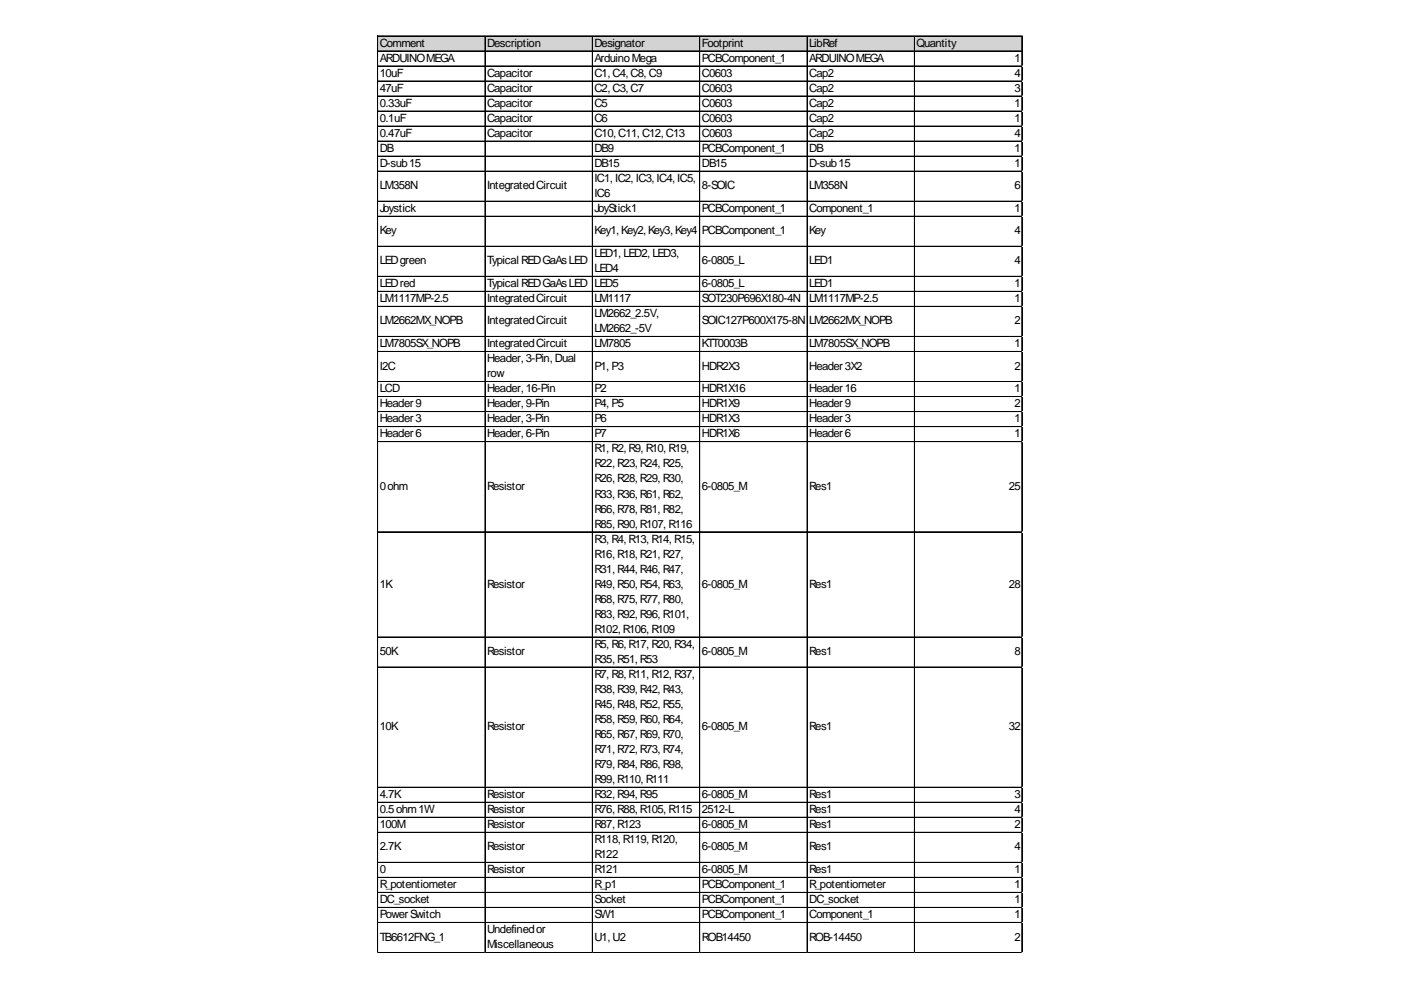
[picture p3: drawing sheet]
<svg xmlns="http://www.w3.org/2000/svg" width="297mm" height="210mm" viewBox="0 0 297 210" stroke-linecap="round" stroke-linejoin="round" font-family="sans-serif">
<defs><g id="words">
<g font-size="2.4">
<text x="80.5" y="9.9">Comment</text>
<text x="103.3" y="9.9">Description</text>
<text x="126" y="9.9">Designator</text>
<text x="148.8" y="9.9">Footprint</text>
<text x="171.5" y="9.9">LibRef</text>
<text x="194.3" y="9.9">Quantity</text>
<text x="80.5" y="13.1">ARDUINOMEGA</text>
<text x="80.5" y="16.3">10uF</text>
<text x="103.3" y="16.3">Capacitor</text>
<text x="126" y="13.1">ArduinoMega</text>
<text x="126" y="16.3">C1, C4, C8, C9</text>
<text x="148.8" y="13.1">PCBComponent_1</text>
<text x="148.8" y="16.3">C0603</text>
<text x="171.5" y="13.1">ARDUINOMEGA</text>
<text x="171.5" y="16.3">Cap2</text>
<text x="215.1" y="13.1">1</text>
<text x="215.1" y="16.3">4</text>
<text x="80.5" y="19.5">47uF</text>
<text x="80.5" y="22.7">0.33uF</text>
<text x="103.3" y="19.5">Capacitor</text>
<text x="103.3" y="22.7">Capacitor</text>
<text x="126" y="19.5">C2, C3, C7</text>
<text x="126" y="22.7">C5</text>
<text x="148.8" y="19.5">C0603</text>
<text x="148.8" y="22.7">C0603</text>
<text x="171.5" y="19.5">Cap2</text>
<text x="171.5" y="22.7">Cap2</text>
<text x="215.1" y="19.5">3</text>
<text x="215.1" y="22.7">1</text>
<text x="80.5" y="25.8">0.1uF</text>
<text x="80.5" y="29">0.47uF</text>
<text x="103.3" y="25.8">Capacitor</text>
<text x="103.3" y="29">Capacitor</text>
<text x="126" y="25.8">C6</text>
<text x="126" y="29">C10, C11, C12, C13</text>
<text x="148.8" y="25.8">C0603</text>
<text x="148.8" y="29">C0603</text>
<text x="171.5" y="25.8">Cap2</text>
<text x="171.5" y="29">Cap2</text>
<text x="215.1" y="25.8">1</text>
<text x="215.1" y="29">4</text>
<text x="80.5" y="32.2">DB</text>
<text x="80.5" y="35.4">D-sub15</text>
<text x="126" y="32.2">DB9</text>
<text x="126" y="35.4">DB15</text>
<text x="148.8" y="32.2">PCBComponent_1</text>
<text x="148.8" y="35.4">DB15</text>
<text x="171.5" y="32.2">DB</text>
<text x="171.5" y="35.4">D-sub15</text>
<text x="215.1" y="32.2">1</text>
<text x="215.1" y="35.4">1</text>
<text x="80.5" y="40.1">LM358N</text>
<text x="103.3" y="40.1">IntegratedCircuit</text>
<text x="126" y="38.6">IC1, IC2, IC3, IC4, IC5,</text>
<text x="126" y="41.8">IC6</text>
<text x="148.8" y="40.1">8-SOIC</text>
<text x="171.5" y="40.1">LM358N</text>
<text x="215.1" y="40.1">6</text>
<text x="80.5" y="45">Joystick</text>
<text x="126" y="45">JoyStick1</text>
<text x="148.8" y="45">PCBComponent_1</text>
<text x="171.5" y="45">Component_1</text>
<text x="215.1" y="45">1</text>
<text x="80.5" y="49.7">Key</text>
<text x="126" y="49.7">Key1, Key2, Key3, Key4</text>
<text x="148.8" y="49.7">PCBComponent_1</text>
<text x="171.5" y="49.7">Key</text>
<text x="215.1" y="49.7">4</text>
<text x="80.5" y="56">LEDgreen</text>
<text x="103.3" y="56">Typical REDGaAsLED</text>
<text x="126" y="54.5">LED1, LED2, LED3,</text>
<text x="126" y="57.7">LED4</text>
<text x="148.8" y="56">6-0805_L</text>
<text x="171.5" y="56">LED1</text>
<text x="215.1" y="56">4</text>
<text x="80.5" y="60.9">LEDred</text>
<text x="80.5" y="64.1">LM1117MP-2.5</text>
<text x="103.3" y="60.9">Typical REDGaAsLED</text>
<text x="103.3" y="64.1">IntegratedCircuit</text>
<text x="126" y="60.9">LED5</text>
<text x="126" y="64.1">LM1117</text>
<text x="148.8" y="60.9">6-0805_L</text>
<text x="148.8" y="64.1">SOT230P696X180-4N</text>
<text x="171.5" y="60.9">LED1</text>
<text x="171.5" y="64.1">LM1117MP-2.5</text>
<text x="215.1" y="60.9">1</text>
<text x="215.1" y="64.1">1</text>
<text x="80.5" y="68.8">LM2662MX_NOPB</text>
<text x="103.3" y="68.8">IntegratedCircuit</text>
<text x="126" y="67.3">LM2662_2.5V,</text>
<text x="126" y="70.4">LM2662_-5V</text>
<text x="148.8" y="68.8">SOIC127P600X175-8N</text>
<text x="171.5" y="68.8">LM2662MX_NOPB</text>
<text x="215.1" y="68.8">2</text>
<text x="80.5" y="73.6">LM7805SX_NOPB</text>
<text x="103.3" y="73.6">IntegratedCircuit</text>
<text x="103.3" y="76.8">Header, 3-Pin, Dual</text>
<text x="126" y="73.6">LM7805</text>
<text x="148.8" y="73.6">KTT0003B</text>
<text x="171.5" y="73.6">LM7805SX_NOPB</text>
<text x="215.1" y="73.6">1</text>
<text x="80.5" y="78.3">I2C</text>
<text x="80.5" y="83.2">LCD</text>
<text x="103.3" y="80">row</text>
<text x="103.3" y="83.2">Header, 16-Pin</text>
<text x="126" y="78.3">P1, P3</text>
<text x="126" y="83.2">P2</text>
<text x="148.8" y="78.3">HDR2X3</text>
<text x="148.8" y="83.2">HDR1X16</text>
<text x="171.5" y="78.3">Header3X2</text>
<text x="171.5" y="83.2">Header16</text>
<text x="215.1" y="78.3">2</text>
<text x="215.1" y="83.2">1</text>
<text x="80.5" y="86.4">Header9</text>
<text x="80.5" y="89.6">Header3</text>
<text x="103.3" y="86.4">Header, 9-Pin</text>
<text x="103.3" y="89.6">Header, 3-Pin</text>
<text x="126" y="86.4">P4, P5</text>
<text x="126" y="89.6">P6</text>
<text x="148.8" y="86.4">HDR1X9</text>
<text x="148.8" y="89.6">HDR1X3</text>
<text x="171.5" y="86.4">Header9</text>
<text x="171.5" y="89.6">Header3</text>
<text x="215.1" y="86.4">2</text>
<text x="215.1" y="89.6">1</text>
<text x="80.5" y="92.7">Header6</text>
<text x="103.3" y="92.7">Header, 6-Pin</text>
<text x="126" y="92.7">P7</text>
<text x="126" y="95.9">R1, R2, R9, R10, R19,</text>
<text x="148.8" y="92.7">HDR1X6</text>
<text x="171.5" y="92.7">Header6</text>
<text x="215.1" y="92.7">1</text>
<text x="126" y="99.1">R22, R23, R24, R25,</text>
<text x="80.5" y="103.8">0ohm</text>
<text x="103.3" y="103.8">Resistor</text>
<text x="126" y="102.3">R26, R28, R29, R30,</text>
<text x="126" y="105.5">R33, R36, R61, R62,</text>
<text x="148.8" y="103.8">6-0805_M</text>
<text x="171.5" y="103.8">Res1</text>
<text x="213.9" y="103.8">25</text>
<text x="126" y="108.7">R66, R78, R81, R82,</text>
<text x="126" y="111.9">R85, R90, R107, R116</text>
<text x="126" y="115">R3, R4, R13, R14, R15,</text>
<text x="126" y="118.2">R16, R18, R21, R27,</text>
<text x="80.5" y="124.6">1K</text>
<text x="103.3" y="124.6">Resistor</text>
<text x="126" y="121.4">R31, R44, R46, R47,</text>
<text x="126" y="124.6">R49, R50, R54, R63,</text>
<text x="148.8" y="124.6">6-0805_M</text>
<text x="171.5" y="124.6">Res1</text>
<text x="213.9" y="124.6">28</text>
<text x="126" y="127.8">R68, R75, R77, R80,</text>
<text x="126" y="131">R83, R92, R96, R101,</text>
<text x="126" y="134.2">R102, R106, R109</text>
<text x="126" y="137.3">R5, R6, R17, R20, R34,</text>
<text x="80.5" y="138.9">50K</text>
<text x="103.3" y="138.9">Resistor</text>
<text x="126" y="140.5">R35, R51, R53</text>
<text x="126" y="143.7">R7, R8, R11, R12, R37,</text>
<text x="148.8" y="138.9">6-0805_M</text>
<text x="171.5" y="138.9">Res1</text>
<text x="215.1" y="138.9">8</text>
<text x="126" y="146.9">R38, R39, R42, R43,</text>
<text x="80.5" y="154.8">10K</text>
<text x="103.3" y="154.8">Resistor</text>
<text x="126" y="150.1">R45, R48, R52, R55,</text>
<text x="126" y="153.3">R58, R59, R60, R64,</text>
<text x="148.8" y="154.8">6-0805_M</text>
<text x="171.5" y="154.8">Res1</text>
<text x="213.9" y="154.8">32</text>
<text x="126" y="156.5">R65, R67, R69, R70,</text>
<text x="126" y="159.6">R71, R72, R73, R74,</text>
<text x="126" y="162.8">R79, R84, R86, R98,</text>
<text x="126" y="166">R99, R110, R111</text>
<text x="80.5" y="169.2">4.7K</text>
<text x="80.5" y="172.4">0.5ohm1W</text>
<text x="103.3" y="169.2">Resistor</text>
<text x="103.3" y="172.4">Resistor</text>
<text x="126" y="169.2">R32, R94, R95</text>
<text x="126" y="172.4">R76, R88, R105, R115</text>
<text x="148.8" y="169.2">6-0805_M</text>
<text x="148.8" y="172.4">2512-L</text>
<text x="171.5" y="169.2">Res1</text>
<text x="171.5" y="172.4">Res1</text>
<text x="215.1" y="169.2">3</text>
<text x="215.1" y="172.4">4</text>
<text x="80.5" y="175.6">100M</text>
<text x="103.3" y="175.6">Resistor</text>
<text x="126" y="175.6">R87, R123</text>
<text x="126" y="178.8">R118, R119, R120,</text>
<text x="148.8" y="175.6">6-0805_M</text>
<text x="171.5" y="175.6">Res1</text>
<text x="215.1" y="175.6">2</text>
<text x="80.5" y="180.3">2.7K</text>
<text x="80.5" y="185.1">0</text>
<text x="103.3" y="180.3">Resistor</text>
<text x="103.3" y="185.1">Resistor</text>
<text x="126" y="181.9">R122</text>
<text x="126" y="185.1">R121</text>
<text x="148.8" y="180.3">6-0805_M</text>
<text x="148.8" y="185.1">6-0805_M</text>
<text x="171.5" y="180.3">Res1</text>
<text x="171.5" y="185.1">Res1</text>
<text x="215.1" y="180.3">4</text>
<text x="215.1" y="185.1">1</text>
<text x="80.5" y="188.3">R_potentiometer</text>
<text x="80.5" y="191.5">DC_socket</text>
<text x="126" y="188.3">R_p1</text>
<text x="126" y="191.5">Socket</text>
<text x="148.8" y="188.3">PCBComponent_1</text>
<text x="148.8" y="191.5">PCBComponent_1</text>
<text x="171.5" y="188.3">R_potentiometer</text>
<text x="171.5" y="191.5">DC_socket</text>
<text x="215.1" y="188.3">1</text>
<text x="215.1" y="191.5">1</text>
<text x="80.5" y="194.7">PowerSwitch</text>
<text x="103.3" y="197.9">Undefinedor</text>
<text x="126" y="194.7">SW1</text>
<text x="148.8" y="194.7">PCBComponent_1</text>
<text x="171.5" y="194.7">Component_1</text>
<text x="215.1" y="194.7">1</text>
<text x="80.5" y="199.4">TB6612FNG_1</text>
<text x="103.3" y="201.1">Miscellaneous</text>
<text x="126" y="199.4">U1, U2</text>
<text x="148.8" y="199.4">ROB14450</text>
<text x="171.5" y="199.4">ROB-14450</text>
<text x="215.1" y="199.4">2</text>
</g>
</g></defs>
<path d="M80.1 7.7h136.7v3.2h-136.7z" fill="#d3d3d3"/>
<g fill="none" stroke="#000" stroke-width=".21">
<path d="M80.1 7.6v194.4M80.2 7.6h136.5M80.2 7.7h136.5M80.2 10.8h136.5M80.2 10.9h136.5M80.2 14h136.5M80.2 17.2h136.5M102.8 7.7v194.3M102.9 7.7v194.3M125.6 7.7v194.3M148.3 7.7v194.3M148.4 7.7v194.3"/>
<path d="M171.1 7.7v194.3M171.2 7.7v194.3M193.9 7.7v194.3M216.6 7.7v194.3M216.7 7.7v194.3M80.2 20.4h136.5M80.2 23.5h136.5M80.2 23.6h136.5M80.2 26.7h136.5M80.2 26.8h136.5M80.2 29.9h136.5M80.2 30h136.5"/>
<path d="M80.2 33.1h136.5M80.2 33.2h136.5M80.2 36.3h136.5M80.2 42.7h136.5M80.2 45.8h136.5M80.2 45.9h136.5M80.2 52.2h136.5M80.2 52.3h136.5M80.2 58.6h136.5M80.2 61.8h136.5M80.2 65h136.5M80.2 71.3h136.5"/>
<path d="M80.2 71.4h136.5M80.2 74.5h136.5M80.2 74.6h136.5M80.2 80.9h136.5M80.2 84.1h136.5M80.2 87.3h136.5M80.2 90.4h136.5M80.2 90.5h136.5M80.2 93.6h136.5M80.2 93.7h136.5M80.2 112.7h136.5M80.2 112.8h136.5"/>
<path d="M80.2 135h136.5M80.2 135.1h136.5M80.2 141.4h136.5M80.2 141.5h136.5M80.2 166.9h136.5M80.2 167h136.5M80.2 170.1h136.5M80.2 173.3h136.5M80.2 176.5h136.5M80.2 182.8h136.5M80.2 182.9h136.5M80.2 186h136.5"/>
<path d="M80.2 186.1h136.5M80.2 189.2h136.5M80.2 189.3h136.5M80.2 192.4h136.5M80.2 195.6h136.5M80.2 202h136.5"/>
</g>
<path d="M216.7 14h.1" fill="none" stroke="#e0e0e0" stroke-width=".21"/>
<path d="M216.7 14l.1 .1z" fill="#e0e0e0"/>
<path d="M216.7 17.2h.1" fill="none" stroke="#e0e0e0" stroke-width=".21"/>
<path d="M216.7 17.2l.1 .1z" fill="#e0e0e0"/>
<path d="M216.7 20.4h.1" fill="none" stroke="#e0e0e0" stroke-width=".21"/>
<path d="M216.7 20.4l.1 .1z" fill="#e0e0e0"/>
<path d="M216.7 23.5h.1" fill="none" stroke="#e0e0e0" stroke-width=".21"/>
<path d="M216.7 23.5l.1 .2z" fill="#e0e0e0"/>
<path d="M216.7 26.7h.1" fill="none" stroke="#e0e0e0" stroke-width=".21"/>
<path d="M216.7 26.7l.1 .1z" fill="#e0e0e0"/>
<path d="M216.7 29.9h.1" fill="none" stroke="#e0e0e0" stroke-width=".21"/>
<path d="M216.7 29.9l.1 .1z" fill="#e0e0e0"/>
<path d="M216.7 33.1h.1" fill="none" stroke="#e0e0e0" stroke-width=".21"/>
<path d="M216.7 33.1l.1 .1z" fill="#e0e0e0"/>
<path d="M216.7 36.3h.1" fill="none" stroke="#e0e0e0" stroke-width=".21"/>
<path d="M216.7 36.3l.1 .1z" fill="#e0e0e0"/>
<path d="M216.7 42.7h.1" fill="none" stroke="#e0e0e0" stroke-width=".21"/>
<path d="M216.7 42.7l.1 .1z" fill="#e0e0e0"/>
<path d="M216.7 45.8h.1" fill="none" stroke="#e0e0e0" stroke-width=".21"/>
<path d="M216.7 45.8l.1 .2z" fill="#e0e0e0"/>
<path d="M216.7 52.2h.1" fill="none" stroke="#e0e0e0" stroke-width=".21"/>
<path d="M216.7 52.2l.1 .1z" fill="#e0e0e0"/>
<path d="M216.7 58.6h.1" fill="none" stroke="#e0e0e0" stroke-width=".21"/>
<path d="M216.7 58.6l.1 .1z" fill="#e0e0e0"/>
<path d="M216.7 61.8h.1" fill="none" stroke="#e0e0e0" stroke-width=".21"/>
<path d="M216.7 61.8l.1 .1z" fill="#e0e0e0"/>
<path d="M216.7 65h.1" fill="none" stroke="#e0e0e0" stroke-width=".21"/>
<path d="M216.7 65l.1 .1z" fill="#e0e0e0"/>
<path d="M216.7 71.3h.1" fill="none" stroke="#e0e0e0" stroke-width=".21"/>
<path d="M216.7 71.3l.1 .1z" fill="#e0e0e0"/>
<path d="M216.7 74.5h.1" fill="none" stroke="#e0e0e0" stroke-width=".21"/>
<path d="M216.7 74.5l.1 .1z" fill="#e0e0e0"/>
<path d="M216.7 80.9h.1" fill="none" stroke="#e0e0e0" stroke-width=".21"/>
<path d="M216.7 80.9l.1 .1z" fill="#e0e0e0"/>
<path d="M216.7 84.1h.1" fill="none" stroke="#e0e0e0" stroke-width=".21"/>
<path d="M216.7 84.1l.1 .1z" fill="#e0e0e0"/>
<path d="M216.7 87.3h.1" fill="none" stroke="#e0e0e0" stroke-width=".21"/>
<path d="M216.7 87.3l.1 .1z" fill="#e0e0e0"/>
<path d="M216.7 90.4h.1" fill="none" stroke="#e0e0e0" stroke-width=".21"/>
<path d="M216.7 90.4l.1 .2z" fill="#e0e0e0"/>
<path d="M216.7 93.6h.1" fill="none" stroke="#e0e0e0" stroke-width=".21"/>
<path d="M216.7 93.6l.1 .1z" fill="#e0e0e0"/>
<path d="M216.7 112.7h.1" fill="none" stroke="#e0e0e0" stroke-width=".21"/>
<path d="M216.7 112.7l.1 .2z" fill="#e0e0e0"/>
<path d="M216.7 135h.1" fill="none" stroke="#e0e0e0" stroke-width=".21"/>
<path d="M216.7 135l.1 .2z" fill="#e0e0e0"/>
<path d="M216.7 141.4h.1" fill="none" stroke="#e0e0e0" stroke-width=".21"/>
<path d="M216.7 141.4l.1 .1z" fill="#e0e0e0"/>
<path d="M216.7 166.9h.1" fill="none" stroke="#e0e0e0" stroke-width=".21"/>
<path d="M216.7 166.9l.1 .1z" fill="#e0e0e0"/>
<path d="M216.7 170.1h.1" fill="none" stroke="#e0e0e0" stroke-width=".21"/>
<path d="M216.7 170.1l.1 .1z" fill="#e0e0e0"/>
<path d="M216.7 173.3h.1" fill="none" stroke="#e0e0e0" stroke-width=".21"/>
<path d="M216.7 173.3l.1 .1z" fill="#e0e0e0"/>
<path d="M216.7 176.5h.1" fill="none" stroke="#e0e0e0" stroke-width=".21"/>
<path d="M216.7 176.5l.1 .1z" fill="#e0e0e0"/>
<path d="M216.7 182.8h.1" fill="none" stroke="#e0e0e0" stroke-width=".21"/>
<path d="M216.7 182.8l.1 .1z" fill="#e0e0e0"/>
<path d="M216.7 186h.1" fill="none" stroke="#e0e0e0" stroke-width=".21"/>
<path d="M216.7 186l.1 .1z" fill="#e0e0e0"/>
<path d="M216.7 189.2h.1" fill="none" stroke="#e0e0e0" stroke-width=".21"/>
<path d="M216.7 189.2l.1 .1z" fill="#e0e0e0"/>
<path d="M216.7 192.4h.1" fill="none" stroke="#e0e0e0" stroke-width=".21"/>
<path d="M216.7 192.4l.1 .1z" fill="#e0e0e0"/>
<path d="M216.7 195.6h.1" fill="none" stroke="#e0e0e0" stroke-width=".21"/>
<path d="M216.7 195.6l.1 .1z" fill="#e0e0e0"/>
<path d="M216.7 202h.1" fill="none" stroke="#e0e0e0" stroke-width=".21"/>
<use href="#words"/>
</svg>
